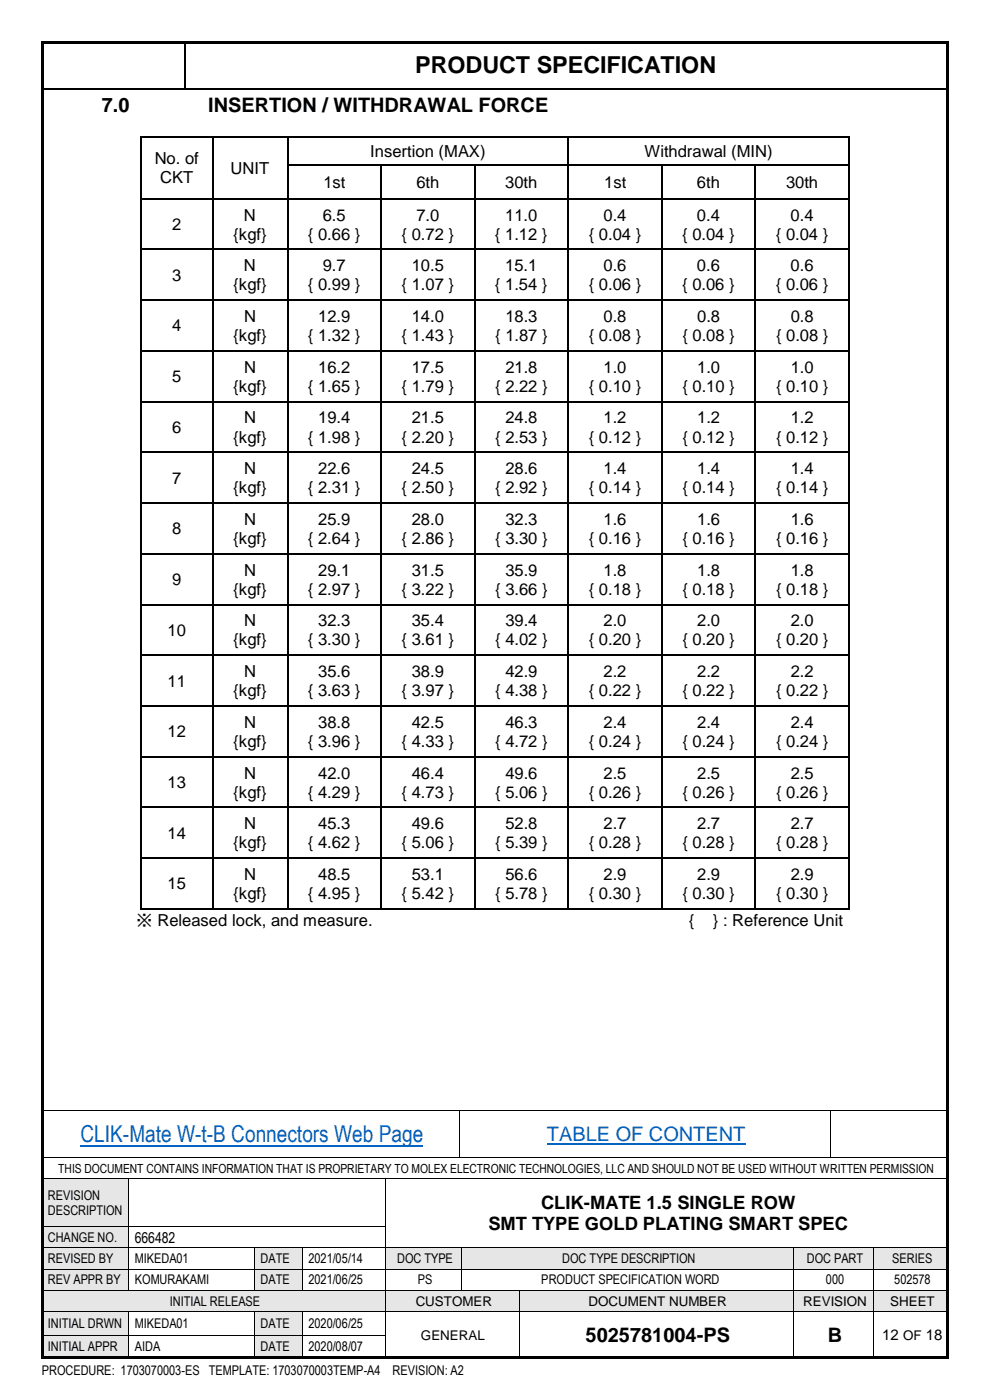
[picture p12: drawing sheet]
<svg xmlns="http://www.w3.org/2000/svg" width="210mm" height="297mm" viewBox="0 0 210 297" stroke-linecap="round" stroke-linejoin="round" font-family="sans-serif">
<defs><g id="words">
<text font-size="5" x="88.1" y="15.5">PRODUCT SPECIFICATION</text>
<text font-size="5" fill="#0563c1" x="17.1" y="242.4">CLIK-Mate W-t-B Connectors Web Page</text>
<g font-size="4.2">
<text x="21.6" y="23.7">7.0</text>
<text x="44.2" y="23.7">INSERTION / WITHDRAWAL FORCE</text>
<text x="124.2" y="284.7">5025781004-PS</text>
<text x="175.6" y="284.7">B</text>
</g>
<text font-size="4.2" fill="#0563c1" x="116" y="242.1">TABLE OF CONTENT</text>
<g font-size="3.9">
<text x="114.8" y="256.5">CLIK-MATE 1.5 SINGLE ROW</text>
<text x="103.6" y="261">SMT TYPE GOLD PLATING SMART SPEC</text>
</g>
<g font-size="3.5">
<text x="32.8" y="34.8">No. of</text>
<text x="78.5" y="33.3">Insertion (MAX)</text>
<text x="136.7" y="33.3">Withdrawal (MIN)</text>
<text x="34" y="38.9">CKT</text>
<text x="48.9" y="36.9">UNIT</text>
<text x="68.6" y="39.9">1st</text>
<text x="88.3" y="39.9">6th</text>
<text x="107.2" y="39.9">30th</text>
<text x="128.2" y="39.9">1st</text>
<text x="147.9" y="39.9">6th</text>
<text x="166.7" y="39.9">30th</text>
<text x="51.7" y="46.8">N</text>
<text x="68.5" y="46.8">6.5</text>
<text x="88.3" y="46.8">7.0</text>
<text x="107.2" y="46.8">11.0</text>
<text x="128" y="46.8">0.4</text>
<text x="147.9" y="46.8">0.4</text>
<text x="167.7" y="46.8">0.4</text>
<text x="36.5" y="48.8">2</text>
<text x="49.5" y="50.8">{kgf}</text>
<text x="65.3" y="50.8">{ 0.66 }</text>
<text x="85.2" y="50.8">{ 0.72 }</text>
<text x="105" y="50.8">{ 1.12 }</text>
<text x="124.9" y="50.8">{ 0.04 }</text>
<text x="144.7" y="50.8">{ 0.04 }</text>
<text x="164.6" y="50.8">{ 0.04 }</text>
<text x="36.5" y="59.6">3</text>
<text x="51.7" y="57.5">N</text>
<text x="68.5" y="57.5">9.7</text>
<text x="87.4" y="57.5">10.5</text>
<text x="107.2" y="57.5">15.1</text>
<text x="128" y="57.5">0.6</text>
<text x="147.9" y="57.5">0.6</text>
<text x="167.7" y="57.5">0.6</text>
<text x="49.5" y="61.6">{kgf}</text>
<text x="65.3" y="61.6">{ 0.99 }</text>
<text x="85.2" y="61.6">{ 1.07 }</text>
<text x="105" y="61.6">{ 1.54 }</text>
<text x="124.9" y="61.6">{ 0.06 }</text>
<text x="144.7" y="61.6">{ 0.06 }</text>
<text x="164.6" y="61.6">{ 0.06 }</text>
<text x="36.5" y="70.3">4</text>
<text x="51.8" y="68.3">N</text>
<text x="67.5" y="68.3">12.9</text>
<text x="87.4" y="68.3">14.0</text>
<text x="107.2" y="68.3">18.3</text>
<text x="128" y="68.3">0.8</text>
<text x="147.9" y="68.3">0.8</text>
<text x="167.8" y="68.3">0.8</text>
<text x="49.5" y="72.4">{kgf}</text>
<text x="65.3" y="72.4">{ 1.32 }</text>
<text x="85.2" y="72.4">{ 1.43 }</text>
<text x="105" y="72.4">{ 1.87 }</text>
<text x="124.9" y="72.4">{ 0.08 }</text>
<text x="144.8" y="72.4">{ 0.08 }</text>
<text x="164.6" y="72.4">{ 0.08 }</text>
<text x="36.5" y="81.1">5</text>
<text x="49.5" y="83.1">{kgf}</text>
<text x="51.8" y="79.1">N</text>
<text x="65.3" y="83.1">{ 1.65 }</text>
<text x="67.5" y="79.1">16.2</text>
<text x="85.2" y="83.1">{ 1.79 }</text>
<text x="87.4" y="79.1">17.5</text>
<text x="105" y="83.1">{ 2.22 }</text>
<text x="107.2" y="79.1">21.8</text>
<text x="124.9" y="83.1">{ 0.10 }</text>
<text x="128" y="79.1">1.0</text>
<text x="144.8" y="83.1">{ 0.10 }</text>
<text x="147.9" y="79.1">1.0</text>
<text x="164.6" y="83.1">{ 0.10 }</text>
<text x="167.8" y="79.1">1.0</text>
<text x="51.8" y="89.8">N</text>
<text x="67.5" y="89.8">19.4</text>
<text x="87.4" y="89.8">21.5</text>
<text x="107.2" y="89.8">24.8</text>
<text x="128" y="89.8">1.2</text>
<text x="147.9" y="89.8">1.2</text>
<text x="167.8" y="89.8">1.2</text>
<text x="36.5" y="91.9">6</text>
<text x="49.5" y="93.9">{kgf}</text>
<text x="65.3" y="93.9">{ 1.98 }</text>
<text x="85.2" y="93.9">{ 2.20 }</text>
<text x="105" y="93.9">{ 2.53 }</text>
<text x="124.9" y="93.9">{ 0.12 }</text>
<text x="144.8" y="93.9">{ 0.12 }</text>
<text x="164.6" y="93.9">{ 0.12 }</text>
<text x="51.8" y="100.6">N</text>
<text x="67.5" y="100.6">22.6</text>
<text x="87.4" y="100.6">24.5</text>
<text x="107.2" y="100.6">28.6</text>
<text x="128" y="100.6">1.4</text>
<text x="147.9" y="100.6">1.4</text>
<text x="167.8" y="100.6">1.4</text>
<text x="36.5" y="102.6">7</text>
<text x="49.5" y="104.7">{kgf}</text>
<text x="65.3" y="104.7">{ 2.31 }</text>
<text x="85.2" y="104.7">{ 2.50 }</text>
<text x="105" y="104.7">{ 2.92 }</text>
<text x="124.9" y="104.7">{ 0.14 }</text>
<text x="144.8" y="104.7">{ 0.14 }</text>
<text x="164.6" y="104.7">{ 0.14 }</text>
<text x="36.5" y="113.4">8</text>
<text x="51.8" y="111.4">N</text>
<text x="67.5" y="111.4">25.9</text>
<text x="87.4" y="111.4">28.0</text>
<text x="107.2" y="111.4">32.3</text>
<text x="128" y="111.4">1.6</text>
<text x="147.9" y="111.4">1.6</text>
<text x="167.8" y="111.4">1.6</text>
<text x="49.5" y="115.4">{kgf}</text>
<text x="65.3" y="115.4">{ 2.64 }</text>
<text x="85.2" y="115.4">{ 2.86 }</text>
<text x="105" y="115.4">{ 3.30 }</text>
<text x="124.9" y="115.4">{ 0.16 }</text>
<text x="144.8" y="115.4">{ 0.16 }</text>
<text x="164.6" y="115.4">{ 0.16 }</text>
<text x="36.5" y="124.1">9</text>
<text x="51.8" y="122.1">N</text>
<text x="67.5" y="122.1">29.1</text>
<text x="87.4" y="122.1">31.5</text>
<text x="107.2" y="122.1">35.9</text>
<text x="128" y="122.1">1.8</text>
<text x="147.9" y="122.1">1.8</text>
<text x="167.8" y="122.1">1.8</text>
<text x="49.5" y="126.2">{kgf}</text>
<text x="65.3" y="126.2">{ 2.97 }</text>
<text x="85.2" y="126.2">{ 3.22 }</text>
<text x="105" y="126.2">{ 3.66 }</text>
<text x="124.9" y="126.2">{ 0.18 }</text>
<text x="144.8" y="126.2">{ 0.18 }</text>
<text x="164.6" y="126.2">{ 0.18 }</text>
<text x="35.6" y="134.9">10</text>
<text x="49.5" y="136.9">{kgf}</text>
<text x="51.8" y="132.9">N</text>
<text x="65.3" y="136.9">{ 3.30 }</text>
<text x="67.5" y="132.9">32.3</text>
<text x="85.2" y="136.9">{ 3.61 }</text>
<text x="87.4" y="132.9">35.4</text>
<text x="105" y="136.9">{ 4.02 }</text>
<text x="107.2" y="132.9">39.4</text>
<text x="124.9" y="136.9">{ 0.20 }</text>
<text x="128" y="132.9">2.0</text>
<text x="144.8" y="136.9">{ 0.20 }</text>
<text x="147.9" y="132.9">2.0</text>
<text x="164.6" y="136.9">{ 0.20 }</text>
<text x="167.8" y="132.9">2.0</text>
<text x="51.8" y="143.7">N</text>
<text x="67.5" y="143.7">35.6</text>
<text x="87.4" y="143.7">38.9</text>
<text x="107.2" y="143.7">42.9</text>
<text x="128" y="143.7">2.2</text>
<text x="147.9" y="143.7">2.2</text>
<text x="167.8" y="143.7">2.2</text>
<text x="35.6" y="145.7">11</text>
<text x="49.5" y="147.7">{kgf}</text>
<text x="65.3" y="147.7">{ 3.63 }</text>
<text x="85.2" y="147.7">{ 3.97 }</text>
<text x="105" y="147.7">{ 4.38 }</text>
<text x="124.9" y="147.7">{ 0.22 }</text>
<text x="144.8" y="147.7">{ 0.22 }</text>
<text x="164.6" y="147.7">{ 0.22 }</text>
<text x="51.8" y="154.4">N</text>
<text x="67.5" y="154.4">38.8</text>
<text x="87.4" y="154.4">42.5</text>
<text x="107.2" y="154.4">46.3</text>
<text x="128" y="154.4">2.4</text>
<text x="147.9" y="154.4">2.4</text>
<text x="167.8" y="154.4">2.4</text>
<text x="35.6" y="156.4">12</text>
<text x="49.5" y="158.5">{kgf}</text>
<text x="65.3" y="158.5">{ 3.96 }</text>
<text x="85.2" y="158.5">{ 4.33 }</text>
<text x="105" y="158.5">{ 4.72 }</text>
<text x="124.9" y="158.5">{ 0.24 }</text>
<text x="144.8" y="158.5">{ 0.24 }</text>
<text x="164.6" y="158.5">{ 0.24 }</text>
<text x="35.6" y="167.2">13</text>
<text x="51.8" y="165.2">N</text>
<text x="67.5" y="165.2">42.0</text>
<text x="87.4" y="165.2">46.4</text>
<text x="107.2" y="165.2">49.6</text>
<text x="128" y="165.2">2.5</text>
<text x="147.9" y="165.2">2.5</text>
<text x="167.8" y="165.2">2.5</text>
<text x="49.5" y="169.2">{kgf}</text>
<text x="65.3" y="169.2">{ 4.29 }</text>
<text x="85.2" y="169.2">{ 4.73 }</text>
<text x="105" y="169.2">{ 5.06 }</text>
<text x="124.9" y="169.2">{ 0.26 }</text>
<text x="144.8" y="169.2">{ 0.26 }</text>
<text x="164.6" y="169.2">{ 0.26 }</text>
<text x="35.6" y="178">14</text>
<text x="49.5" y="180">{kgf}</text>
<text x="51.8" y="175.9">N</text>
<text x="65.3" y="180">{ 4.62 }</text>
<text x="67.5" y="175.9">45.3</text>
<text x="85.2" y="180">{ 5.06 }</text>
<text x="87.4" y="175.9">49.6</text>
<text x="105" y="180">{ 5.39 }</text>
<text x="107.2" y="175.9">52.8</text>
<text x="124.9" y="180">{ 0.28 }</text>
<text x="128" y="175.9">2.7</text>
<text x="144.8" y="180">{ 0.28 }</text>
<text x="147.9" y="175.9">2.7</text>
<text x="164.6" y="180">{ 0.28 }</text>
<text x="167.8" y="175.9">2.7</text>
<text x="35.6" y="188.7">15</text>
<text x="49.5" y="190.7">{kgf}</text>
<text x="51.8" y="186.7">N</text>
<text x="65.3" y="190.7">{ 4.95 }</text>
<text x="67.5" y="186.7">48.5</text>
<text x="85.2" y="190.7">{ 5.42 }</text>
<text x="87.4" y="186.7">53.1</text>
<text x="105" y="190.7">{ 5.78 }</text>
<text x="107.2" y="186.7">56.6</text>
<text x="124.9" y="190.7">{ 0.30 }</text>
<text x="128" y="186.7">2.9</text>
<text x="144.8" y="190.7">{ 0.30 }</text>
<text x="147.9" y="186.7">2.9</text>
<text x="164.6" y="190.7">{ 0.30 }</text>
<text x="167.8" y="186.7">2.9</text>
<text x="28.9" y="196.5">※ Released lock, and measure.</text>
<text x="146.2" y="196.5">{</text>
<text x="151.2" y="196.5">} : Reference Unit</text>
</g>
<g font-size="3.2">
<text x="28.6" y="263.6">666482</text>
<text x="187.1" y="284.3">12 OF 18</text>
</g>
<g font-size="2.8">
<text x="10.2" y="254.5">REVISION</text>
<text x="10.2" y="257.8">DESCRIPTION</text>
<text x="10.2" y="263.5">CHANGE NO.</text>
<text x="10.2" y="268">REVISED BY</text>
<text x="28.6" y="268">MIKEDA01</text>
<text x="55.3" y="268">DATE</text>
<text x="65.4" y="268">2021/05/14</text>
<text x="84.3" y="268">DOC TYPE</text>
<text x="119.3" y="268">DOC TYPE DESCRIPTION</text>
<text x="171.1" y="268">DOC PART</text>
<text x="189.3" y="268">SERIES</text>
<text x="10.2" y="272.5">REV APPR BY</text>
<text x="28.6" y="272.5">KOMURAKAMI</text>
<text x="55.3" y="272.5">DATE</text>
<text x="65.4" y="272.5">2021/06/25</text>
<text x="88.6" y="272.5">PS</text>
<text x="114.8" y="272.5">PRODUCT SPECIFICATION WORD</text>
<text x="175.2" y="272.5">000</text>
<text x="189.7" y="272.5">502578</text>
<text x="10.2" y="281.8">INITIAL DRWN</text>
<text x="28.6" y="281.8">MIKEDA01</text>
<text x="36" y="277">INITIAL RELEASE</text>
<text x="55.3" y="281.8">DATE</text>
<text x="65.4" y="281.8">2020/06/25</text>
<text x="88.2" y="277">CUSTOMER</text>
<text x="124.9" y="277">DOCUMENT NUMBER</text>
<text x="170.4" y="277">REVISION</text>
<text x="188.8" y="277">SHEET</text>
<text x="10.2" y="286.7">INITIAL APPR</text>
<text x="28.6" y="286.7">AIDA</text>
<text x="55.3" y="286.7">DATE</text>
<text x="65.4" y="286.7">2020/08/07</text>
<text x="89.3" y="284.2">GENERAL</text>
<text x="8.9" y="291.8">PROCEDURE: 1703070003-ES TEMPLATE: 1703070003TEMP-A4</text>
<text x="83.3" y="291.8">REVISION: A2</text>
</g>
<text font-size="2.7" x="12.4" y="248.8">THIS DOCUMENT CONTAINS INFORMATION THAT IS PROPRIETARY TO MOLEX ELECTRONIC TECHNOLOGIES, LLC AND SHOULD NOT BE USED WITHOUT WRITTEN PERMISSION</text>
</g></defs>
<g fill="#000">
<path d="M39 8.9h.3v.2h-.3z" fill-rule="evenodd"/>
<path d="M39 18.7h.3v.3h-.3z" fill-rule="evenodd"/>
<path d="M97.4 235.5h.2v.2h-.2z" fill-rule="evenodd"/>
<path d="M176 235.5h.2v.2h-.2z" fill-rule="evenodd"/>
<path d="M97.4 245.5h.2v.2h-.2z" fill-rule="evenodd"/>
<path d="M176 245.5h.2v.2h-.2z" fill-rule="evenodd"/>
</g>
<path d="M8.8 18.8h30.2M39.2 9.1v9.6M39.3 18.8h161.6" fill="none" stroke="#000" stroke-width=".34"/>
<path d="M17.1 243h72.7" fill="none" stroke="#0563c1" stroke-width=".38"/>
<path d="M116 242.7h42.1" fill="none" stroke="#0563c1" stroke-width=".3"/>
<path d="M8.9 235.6h88.5M97.5 235.7v9.8M97.6 235.6h78.4M176.1 235.7v9.8M176.2 235.6h24.9M8.9 245.6h88.5M97.6 245.6h78.4M176.2 245.6h24.9" fill="none" stroke="#000" stroke-width=".21"/>
<g fill="#e6e6e6">
<path d="M8.9 250.2h18.3v10h-18.3z" fill-rule="evenodd"/>
<path d="M10.2 252h16.4v3.2h-16.4z" fill-rule="evenodd"/>
<path d="M10.2 255.2h16.4v3.2h-16.4z" fill-rule="evenodd"/>
</g>
<path d="M8.9 250.1h18.3M27.3 250.2v10M27.4 250.1h54.4M81.8 250.2v10M81.9 250.1h119.2" fill="none" stroke="#000" stroke-width=".21"/>
<g fill="#000">
<path d="M27.2 250h.2v.2h-.2z" fill-rule="evenodd"/>
<path d="M81.8 250h.1v.2h-.1z" fill-rule="evenodd"/>
</g>
<g fill="#e6e6e6">
<path d="M8.9 260.3h18.3v4.4h-18.3z" fill-rule="evenodd"/>
<path d="M10.2 260.9h16.4v3.3h-16.4z" fill-rule="evenodd"/>
</g>
<path d="M8.9 260.3h18.3M27.3 260.3v4.4M27.4 260.3h54.4M81.8 260.3v4.4" fill="none" stroke="#000" stroke-width=".21"/>
<g fill="#000">
<path d="M27.2 260.2h.2v.1h-.2z" fill-rule="evenodd"/>
<path d="M81.8 260.2h.1v.1h-.1z" fill-rule="evenodd"/>
</g>
<g fill="#e6e6e6">
<path d="M8.9 264.9h18.3v4.3h-18.3z" fill-rule="evenodd"/>
<path d="M10.2 265.4h16.4v3.2h-16.4z" fill-rule="evenodd"/>
</g>
<g fill="#fff">
<path d="M27.4 264.9h26.5v4.3h-26.5z" fill-rule="evenodd"/>
<path d="M28.6 265.4h24.7v3.2h-24.7z" fill-rule="evenodd"/>
</g>
<g fill="#e6e6e6">
<path d="M54.1 264.9h10v4.3h-10z" fill-rule="evenodd"/>
<path d="M55.3 265.4h8.1v3.2h-8.1z" fill-rule="evenodd"/>
<path d="M82 264.9h15.9v4.3h-15.9z" fill-rule="evenodd"/>
<path d="M83.2 265.4h14v3.2h-14z" fill-rule="evenodd"/>
<path d="M98.1 264.9h70.2v4.3h-70.2z" fill-rule="evenodd"/>
<path d="M99.2 265.4h68.4v3.2h-68.4z" fill-rule="evenodd"/>
<path d="M168.4 264.9h16.9v4.3h-16.9z" fill-rule="evenodd"/>
<path d="M169.6 265.4h15.1v3.2h-15.1z" fill-rule="evenodd"/>
<path d="M185.5 264.9h15.6v4.3h-15.6z" fill-rule="evenodd"/>
<path d="M186.7 265.4h13.7v3.2h-13.7z" fill-rule="evenodd"/>
</g>
<g fill="none" stroke="#000" stroke-width=".21">
<path d="M8.9 264.7h18.3M27.3 264.8v4.4M27.4 264.7h26.5M54 264.8v4.4M54.1 264.7h10M64.1 264.8v4.4M64.2 264.7h17.6M81.8 264.8v4.4M81.9 264.7h15.9M97.9 264.8v4.4M98 264.7h70.3M168.4 264.8v4.4"/>
<path d="M168.4 264.7h16.9M185.4 264.8v4.4M185.5 264.7h15.6"/>
</g>
<g fill="#000">
<path d="M27.2 264.7h.2v.1h-.2z" fill-rule="evenodd"/>
<path d="M53.9 264.7h.2v.1h-.2z" fill-rule="evenodd"/>
<path d="M64.1 264.7h.1v.1h-.1z" fill-rule="evenodd"/>
<path d="M81.8 264.7h.1v.1h-.1z" fill-rule="evenodd"/>
<path d="M97.8 264.7h.2v.1h-.2z" fill-rule="evenodd"/>
<path d="M168.3 264.7h.1v.1h-.1z" fill-rule="evenodd"/>
<path d="M185.3 264.7h.2v.1h-.2z" fill-rule="evenodd"/>
</g>
<g fill="#e6e6e6">
<path d="M8.9 269.4h18.3v4.3h-18.3z" fill-rule="evenodd"/>
<path d="M10.2 269.9h16.4v3.2h-16.4z" fill-rule="evenodd"/>
</g>
<g fill="#fff">
<path d="M27.4 269.4h26.5v4.3h-26.5z" fill-rule="evenodd"/>
<path d="M28.6 269.9h24.7v3.2h-24.7z" fill-rule="evenodd"/>
</g>
<g fill="#e6e6e6">
<path d="M54.1 269.4h10v4.3h-10z" fill-rule="evenodd"/>
<path d="M55.3 269.9h8.1v3.2h-8.1z" fill-rule="evenodd"/>
</g>
<g fill="#fff">
<path d="M64.3 269.4h17.5v4.3h-17.5z" fill-rule="evenodd"/>
<path d="M65.4 269.9h15.7v3.2h-15.7z" fill-rule="evenodd"/>
</g>
<g fill="none" stroke="#000" stroke-width=".21">
<path d="M8.9 269.3h18.3M27.3 269.4v4.3M27.4 269.3h26.5M54 269.4v4.3M54.1 269.3h10M64.1 269.4v4.3M64.2 269.3h17.6M81.8 269.4v4.3M81.9 269.3h15.9M97.9 269.4v4.3M98 269.3h70.3M168.4 269.4v4.3"/>
<path d="M168.4 269.3h16.9M185.4 269.4v4.3M185.5 269.3h15.6"/>
</g>
<g fill="#000">
<path d="M27.2 269.2h.2v.2h-.2z" fill-rule="evenodd"/>
<path d="M53.9 269.2h.2v.2h-.2z" fill-rule="evenodd"/>
<path d="M64.1 269.2h.1v.2h-.1z" fill-rule="evenodd"/>
<path d="M81.8 269.2h.1v.2h-.1z" fill-rule="evenodd"/>
<path d="M97.8 269.2h.2v.2h-.2z" fill-rule="evenodd"/>
<path d="M168.3 269.2h.1v.2h-.1z" fill-rule="evenodd"/>
<path d="M185.3 269.2h.2v.2h-.2z" fill-rule="evenodd"/>
</g>
<g fill="#e6e6e6">
<path d="M8.9 273.8h72.9v4.4h-72.9z" fill-rule="evenodd"/>
<path d="M10.2 274.4h70.9v3.2h-70.9z" fill-rule="evenodd"/>
<path d="M82 273.8h28.1v4.4h-28.1z" fill-rule="evenodd"/>
<path d="M83.2 274.4h26.2v3.3h-26.2z" fill-rule="evenodd"/>
<path d="M110.3 273.8h58v4.4h-58z" fill-rule="evenodd"/>
<path d="M111.5 274.4h56.1v3.3h-56.1z" fill-rule="evenodd"/>
<path d="M168.4 273.8h16.9v4.4h-16.9z" fill-rule="evenodd"/>
<path d="M169.6 274.4h15.1v3.3h-15.1z" fill-rule="evenodd"/>
<path d="M185.5 273.8h15.6v4.4h-15.6z" fill-rule="evenodd"/>
<path d="M186.7 274.4h13.7v3.3h-13.7z" fill-rule="evenodd"/>
</g>
<g fill="none" stroke="#000" stroke-width=".21">
<path d="M8.9 273.8h18.3M27.4 273.8h26.5M54.1 273.8h10M64.2 273.8h17.6M81.8 273.8v4.4M81.9 273.8h15.9M98 273.8h12.1M110.2 273.8v4.4M110.3 273.8h58M168.4 273.8v4.4M168.4 273.8h16.9M185.4 273.8v4.4"/>
<path d="M185.5 273.8h15.6"/>
</g>
<g fill="#000">
<path d="M27.2 273.7h.2v.1h-.2z" fill-rule="evenodd"/>
<path d="M53.9 273.7h.2v.1h-.2z" fill-rule="evenodd"/>
<path d="M64.1 273.7h.1v.1h-.1z" fill-rule="evenodd"/>
<path d="M81.8 273.7h.1v.1h-.1z" fill-rule="evenodd"/>
<path d="M97.8 273.7h.2v.1h-.2z" fill-rule="evenodd"/>
<path d="M110.1 273.7h.2v.1h-.2z" fill-rule="evenodd"/>
<path d="M168.3 273.7h.1v.1h-.1z" fill-rule="evenodd"/>
<path d="M185.3 273.7h.2v.1h-.2z" fill-rule="evenodd"/>
</g>
<g fill="#e6e6e6">
<path d="M8.9 278.3h18.3v5h-18.3z" fill-rule="evenodd"/>
<path d="M10.2 279.2h16.4v3.2h-16.4z" fill-rule="evenodd"/>
<path d="M54.1 278.3h10v5h-10z" fill-rule="evenodd"/>
<path d="M55.3 279.2h8.1v3.2h-8.1z" fill-rule="evenodd"/>
</g>
<g fill="#fff">
<path d="M110.3 278.3h58v9.7h-58z" fill-rule="evenodd"/>
<path d="M111.5 280.7h56.1v4.9h-56.1z" fill-rule="evenodd"/>
<path d="M168.4 278.3h16.9v9.7h-16.9z" fill-rule="evenodd"/>
<path d="M169.6 280.7h15.1v4.9h-15.1z" fill-rule="evenodd"/>
<path d="M185.5 278.3h15.6v9.7h-15.6z" fill-rule="evenodd"/>
<path d="M186.7 281.3h13.7v3.7h-13.7z" fill-rule="evenodd"/>
</g>
<g fill="none" stroke="#000" stroke-width=".21">
<path d="M8.9 278.2h18.3M27.3 278.3v5M27.4 278.2h26.5M54 278.3v5M54.1 278.2h10M64.1 278.3v5M64.2 278.2h17.6M81.8 278.3v5M81.9 278.2h28.2M110.2 278.3v5M110.3 278.2h58M168.4 278.3v5"/>
<path d="M168.4 278.2h16.9M185.4 278.3v5M185.5 278.2h15.6"/>
</g>
<g fill="#000">
<path d="M27.2 278.2h.2v.1h-.2z" fill-rule="evenodd"/>
<path d="M53.9 278.2h.2v.1h-.2z" fill-rule="evenodd"/>
<path d="M64.1 278.2h.1v.1h-.1z" fill-rule="evenodd"/>
<path d="M81.8 278.2h.1v.1h-.1z" fill-rule="evenodd"/>
<path d="M110.1 278.2h.2v.1h-.2z" fill-rule="evenodd"/>
<path d="M168.3 278.2h.1v.1h-.1z" fill-rule="evenodd"/>
<path d="M185.3 278.2h.2v.1h-.2z" fill-rule="evenodd"/>
</g>
<g fill="#e6e6e6">
<path d="M8.9 283.4h18.3v4.6h-18.3z" fill-rule="evenodd"/>
<path d="M10.2 284.1h16.4v3.3h-16.4z" fill-rule="evenodd"/>
<path d="M54.1 283.4h10v4.6h-10z" fill-rule="evenodd"/>
<path d="M55.3 284.1h8.1v3.3h-8.1z" fill-rule="evenodd"/>
</g>
<path d="M8.9 283.3h18.3M27.3 283.4v4.6M27.4 283.3h26.5M54 283.4v4.6M54.1 283.3h10M64.1 283.4v4.6M64.2 283.3h17.6M81.8 283.4v4.6M110.2 283.4v4.6M168.4 283.4v4.6M185.4 283.4v4.6" fill="none" stroke="#000" stroke-width=".21"/>
<g fill="#000">
<path d="M8.8 8.8h.5v.5h-.5z" fill-rule="evenodd"/>
<path d="M8.8 8.8h.5v.5h-.5z" fill-rule="evenodd"/>
<path d="M9.3 8.8h191.4v.5h-191.4z" fill-rule="evenodd"/>
<path d="M200.7 8.8h.6v.5h-.6z" fill-rule="evenodd"/>
<path d="M200.7 8.8h.6v.5h-.6z" fill-rule="evenodd"/>
<path d="M29.8 28.9h.3v.3h-.3z" fill-rule="evenodd"/>
<path d="M29.8 28.9h.3v.3h-.3z" fill-rule="evenodd"/>
<path d="M29.8 34.9h.3v.3h-.3z" fill-rule="evenodd"/>
<path d="M45 28.9h.3v.3h-.3z" fill-rule="evenodd"/>
<path d="M45 34.9h.3v.3h-.3z" fill-rule="evenodd"/>
<path d="M60.9 28.9h.2v.3h-.2z" fill-rule="evenodd"/>
<path d="M60.9 34.9h.2v.3h-.2z" fill-rule="evenodd"/>
<path d="M80.7 34.9h.3v.3h-.3z" fill-rule="evenodd"/>
<path d="M100.6 34.9h.3v.3h-.3z" fill-rule="evenodd"/>
<path d="M120.5 28.9h.2v.3h-.2z" fill-rule="evenodd"/>
<path d="M120.5 34.9h.2v.3h-.2z" fill-rule="evenodd"/>
<path d="M140.3 34.9h.3v.3h-.3z" fill-rule="evenodd"/>
<path d="M160.1 34.9h.3v.3h-.3z" fill-rule="evenodd"/>
<path d="M180 28.9h.2v.3h-.2z" fill-rule="evenodd"/>
<path d="M180 28.9h.2v.3h-.2z" fill-rule="evenodd"/>
<path d="M180 34.9h.2v.3h-.2z" fill-rule="evenodd"/>
<path d="M29.8 42h.3v.3h-.3z" fill-rule="evenodd"/>
<path d="M29.8 52.8h.3v.3h-.3z" fill-rule="evenodd"/>
<path d="M45 42h.3v.3h-.3z" fill-rule="evenodd"/>
<path d="M45 52.8h.3v.3h-.3z" fill-rule="evenodd"/>
<path d="M60.9 42h.2v.3h-.2z" fill-rule="evenodd"/>
<path d="M60.9 52.8h.2v.3h-.2z" fill-rule="evenodd"/>
<path d="M80.7 42h.3v.3h-.3z" fill-rule="evenodd"/>
<path d="M80.7 52.8h.3v.3h-.3z" fill-rule="evenodd"/>
<path d="M100.6 42h.3v.3h-.3z" fill-rule="evenodd"/>
<path d="M100.6 52.8h.3v.3h-.3z" fill-rule="evenodd"/>
<path d="M120.5 42h.2v.3h-.2z" fill-rule="evenodd"/>
<path d="M120.5 52.8h.2v.3h-.2z" fill-rule="evenodd"/>
<path d="M140.3 42h.3v.3h-.3z" fill-rule="evenodd"/>
<path d="M140.3 52.8h.3v.3h-.3z" fill-rule="evenodd"/>
<path d="M160.1 42h.3v.3h-.3z" fill-rule="evenodd"/>
<path d="M160.1 52.8h.3v.3h-.3z" fill-rule="evenodd"/>
<path d="M180 42h.2v.3h-.2z" fill-rule="evenodd"/>
<path d="M180 52.8h.2v.3h-.2z" fill-rule="evenodd"/>
<path d="M29.8 63.5h.3v.3h-.3z" fill-rule="evenodd"/>
<path d="M29.8 74.3h.3v.3h-.3z" fill-rule="evenodd"/>
<path d="M45 63.5h.3v.3h-.3z" fill-rule="evenodd"/>
<path d="M45 74.3h.3v.3h-.3z" fill-rule="evenodd"/>
<path d="M60.9 63.5h.2v.3h-.2z" fill-rule="evenodd"/>
<path d="M60.9 74.3h.2v.3h-.2z" fill-rule="evenodd"/>
<path d="M80.7 63.5h.3v.3h-.3z" fill-rule="evenodd"/>
<path d="M80.7 74.3h.3v.3h-.3z" fill-rule="evenodd"/>
<path d="M100.6 63.5h.3v.3h-.3z" fill-rule="evenodd"/>
<path d="M100.6 74.3h.3v.3h-.3z" fill-rule="evenodd"/>
<path d="M120.5 63.5h.2v.3h-.2z" fill-rule="evenodd"/>
<path d="M120.5 74.3h.2v.3h-.2z" fill-rule="evenodd"/>
<path d="M140.3 63.5h.3v.3h-.3z" fill-rule="evenodd"/>
<path d="M140.3 74.3h.3v.3h-.3z" fill-rule="evenodd"/>
<path d="M160.1 63.5h.3v.3h-.3z" fill-rule="evenodd"/>
<path d="M160.1 74.3h.3v.3h-.3z" fill-rule="evenodd"/>
<path d="M180 63.5h.2v.3h-.2z" fill-rule="evenodd"/>
<path d="M180 74.3h.2v.3h-.2z" fill-rule="evenodd"/>
<path d="M29.8 85.1h.3v.3h-.3z" fill-rule="evenodd"/>
<path d="M29.8 95.9h.3v.2h-.3z" fill-rule="evenodd"/>
<path d="M45 85.1h.3v.3h-.3z" fill-rule="evenodd"/>
<path d="M45 95.9h.3v.2h-.3z" fill-rule="evenodd"/>
<path d="M60.9 85.1h.2v.3h-.2z" fill-rule="evenodd"/>
<path d="M60.9 95.9h.2v.2h-.2z" fill-rule="evenodd"/>
<path d="M80.7 85.1h.3v.3h-.3z" fill-rule="evenodd"/>
<path d="M80.7 95.9h.3v.2h-.3z" fill-rule="evenodd"/>
<path d="M100.6 85.1h.3v.3h-.3z" fill-rule="evenodd"/>
<path d="M100.6 95.9h.3v.2h-.3z" fill-rule="evenodd"/>
<path d="M120.5 85.1h.2v.3h-.2z" fill-rule="evenodd"/>
<path d="M120.5 95.9h.2v.2h-.2z" fill-rule="evenodd"/>
<path d="M140.3 85.1h.3v.3h-.3z" fill-rule="evenodd"/>
<path d="M140.3 95.9h.3v.2h-.3z" fill-rule="evenodd"/>
<path d="M160.1 85.1h.3v.3h-.3z" fill-rule="evenodd"/>
<path d="M160.1 95.9h.3v.2h-.3z" fill-rule="evenodd"/>
<path d="M180 85.1h.2v.3h-.2z" fill-rule="evenodd"/>
<path d="M180 95.9h.2v.2h-.2z" fill-rule="evenodd"/>
<path d="M29.8 106.6h.3v.3h-.3z" fill-rule="evenodd"/>
<path d="M29.8 117.4h.3v.2h-.3z" fill-rule="evenodd"/>
<path d="M45 106.6h.3v.3h-.3z" fill-rule="evenodd"/>
<path d="M45 117.4h.3v.2h-.3z" fill-rule="evenodd"/>
<path d="M60.9 106.6h.2v.3h-.2z" fill-rule="evenodd"/>
<path d="M60.9 117.4h.2v.2h-.2z" fill-rule="evenodd"/>
<path d="M80.7 106.6h.3v.3h-.3z" fill-rule="evenodd"/>
<path d="M80.7 117.4h.3v.2h-.3z" fill-rule="evenodd"/>
<path d="M100.6 106.6h.3v.3h-.3z" fill-rule="evenodd"/>
<path d="M100.6 117.4h.3v.2h-.3z" fill-rule="evenodd"/>
<path d="M120.5 106.6h.2v.3h-.2z" fill-rule="evenodd"/>
<path d="M120.5 117.4h.2v.2h-.2z" fill-rule="evenodd"/>
<path d="M140.3 106.6h.3v.3h-.3z" fill-rule="evenodd"/>
<path d="M140.3 117.4h.3v.2h-.3z" fill-rule="evenodd"/>
<path d="M160.1 106.6h.3v.3h-.3z" fill-rule="evenodd"/>
<path d="M160.1 117.4h.3v.2h-.3z" fill-rule="evenodd"/>
<path d="M180 106.6h.2v.3h-.2z" fill-rule="evenodd"/>
<path d="M180 117.4h.2v.2h-.2z" fill-rule="evenodd"/>
<path d="M29.8 128.1h.3v.3h-.3z" fill-rule="evenodd"/>
<path d="M29.8 138.9h.3v.2h-.3z" fill-rule="evenodd"/>
<path d="M45 128.1h.3v.3h-.3z" fill-rule="evenodd"/>
<path d="M45 138.9h.3v.2h-.3z" fill-rule="evenodd"/>
<path d="M60.9 128.1h.2v.3h-.2z" fill-rule="evenodd"/>
<path d="M60.9 138.9h.2v.2h-.2z" fill-rule="evenodd"/>
<path d="M80.7 128.1h.3v.3h-.3z" fill-rule="evenodd"/>
<path d="M80.7 138.9h.3v.2h-.3z" fill-rule="evenodd"/>
<path d="M100.6 128.1h.3v.3h-.3z" fill-rule="evenodd"/>
<path d="M100.6 138.9h.3v.2h-.3z" fill-rule="evenodd"/>
<path d="M120.5 128.1h.2v.3h-.2z" fill-rule="evenodd"/>
<path d="M120.5 138.9h.2v.2h-.2z" fill-rule="evenodd"/>
<path d="M140.3 128.1h.3v.3h-.3z" fill-rule="evenodd"/>
<path d="M140.3 138.9h.3v.2h-.3z" fill-rule="evenodd"/>
<path d="M160.1 128.1h.3v.3h-.3z" fill-rule="evenodd"/>
<path d="M160.1 138.9h.3v.2h-.3z" fill-rule="evenodd"/>
<path d="M180 128.1h.2v.3h-.2z" fill-rule="evenodd"/>
<path d="M180 138.9h.2v.2h-.2z" fill-rule="evenodd"/>
<path d="M29.8 149.7h.3v.2h-.3z" fill-rule="evenodd"/>
<path d="M45 149.7h.3v.2h-.3z" fill-rule="evenodd"/>
<path d="M60.9 149.7h.2v.2h-.2z" fill-rule="evenodd"/>
<path d="M80.7 149.7h.3v.2h-.3z" fill-rule="evenodd"/>
<path d="M100.6 149.7h.3v.2h-.3z" fill-rule="evenodd"/>
<path d="M120.5 149.7h.2v.2h-.2z" fill-rule="evenodd"/>
<path d="M140.3 149.7h.3v.2h-.3z" fill-rule="evenodd"/>
<path d="M160.1 149.7h.3v.2h-.3z" fill-rule="evenodd"/>
<path d="M180 149.7h.2v.2h-.2z" fill-rule="evenodd"/>
<path d="M29.8 160.4h.3v.3h-.3z" fill-rule="evenodd"/>
<path d="M29.8 171.2h.3v.2h-.3z" fill-rule="evenodd"/>
<path d="M45 160.4h.3v.3h-.3z" fill-rule="evenodd"/>
<path d="M45 171.2h.3v.2h-.3z" fill-rule="evenodd"/>
<path d="M60.9 160.4h.2v.3h-.2z" fill-rule="evenodd"/>
<path d="M60.9 171.2h.2v.2h-.2z" fill-rule="evenodd"/>
<path d="M80.7 160.4h.3v.3h-.3z" fill-rule="evenodd"/>
<path d="M80.7 171.2h.3v.2h-.3z" fill-rule="evenodd"/>
<path d="M100.6 160.4h.3v.3h-.3z" fill-rule="evenodd"/>
<path d="M100.6 171.2h.3v.2h-.3z" fill-rule="evenodd"/>
<path d="M120.5 160.4h.2v.3h-.2z" fill-rule="evenodd"/>
<path d="M120.5 171.2h.2v.2h-.2z" fill-rule="evenodd"/>
<path d="M140.3 160.4h.3v.3h-.3z" fill-rule="evenodd"/>
<path d="M140.3 171.2h.3v.2h-.3z" fill-rule="evenodd"/>
<path d="M160.1 160.4h.3v.3h-.3z" fill-rule="evenodd"/>
<path d="M160.1 171.2h.3v.2h-.3z" fill-rule="evenodd"/>
<path d="M180 160.4h.2v.3h-.2z" fill-rule="evenodd"/>
<path d="M180 171.2h.2v.2h-.2z" fill-rule="evenodd"/>
<path d="M29.8 181.9h.3v.3h-.3z" fill-rule="evenodd"/>
<path d="M29.8 192.7h.3v.2h-.3z" fill-rule="evenodd"/>
<path d="M29.8 192.7h.3v.2h-.3z" fill-rule="evenodd"/>
<path d="M45 181.9h.3v.3h-.3z" fill-rule="evenodd"/>
<path d="M45 192.7h.3v.2h-.3z" fill-rule="evenodd"/>
<path d="M60.9 181.9h.2v.3h-.2z" fill-rule="evenodd"/>
<path d="M60.9 192.7h.2v.2h-.2z" fill-rule="evenodd"/>
<path d="M80.7 181.9h.3v.3h-.3z" fill-rule="evenodd"/>
<path d="M80.7 192.7h.3v.2h-.3z" fill-rule="evenodd"/>
<path d="M100.6 181.9h.3v.3h-.3z" fill-rule="evenodd"/>
<path d="M100.6 192.7h.3v.2h-.3z" fill-rule="evenodd"/>
<path d="M120.5 181.9h.2v.3h-.2z" fill-rule="evenodd"/>
<path d="M120.5 192.7h.2v.2h-.2z" fill-rule="evenodd"/>
<path d="M140.3 181.9h.3v.3h-.3z" fill-rule="evenodd"/>
<path d="M140.3 192.7h.3v.2h-.3z" fill-rule="evenodd"/>
<path d="M160.1 181.9h.3v.3h-.3z" fill-rule="evenodd"/>
<path d="M160.1 192.7h.3v.2h-.3z" fill-rule="evenodd"/>
<path d="M180 181.9h.2v.3h-.2z" fill-rule="evenodd"/>
<path d="M180 192.7h.2v.2h-.2z" fill-rule="evenodd"/>
<path d="M180 192.7h.2v.2h-.2z" fill-rule="evenodd"/>
<path d="M8.8 9.3h.5v278.4h-.5z" fill-rule="evenodd"/>
<path d="M8.8 287.7h.5v.5h-.5z" fill-rule="evenodd"/>
<path d="M8.8 287.7h.5v.5h-.5z" fill-rule="evenodd"/>
<path d="M9.3 287.7h191.4v.5h-191.4z" fill-rule="evenodd"/>
<path d="M27.2 283.3h.2v.1h-.2z" fill-rule="evenodd"/>
<path d="M53.9 283.3h.2v.1h-.2z" fill-rule="evenodd"/>
<path d="M64.1 283.3h.1v.1h-.1z" fill-rule="evenodd"/>
<path d="M81.8 283.3h.1v.1h-.1z" fill-rule="evenodd"/>
<path d="M110.1 283.3h.2v.1h-.2z" fill-rule="evenodd"/>
<path d="M168.3 283.3h.1v.1h-.1z" fill-rule="evenodd"/>
<path d="M185.3 283.3h.2v.1h-.2z" fill-rule="evenodd"/>
<path d="M200.7 9.3h.6v278.4h-.6z" fill-rule="evenodd"/>
<path d="M200.7 287.7h.6v.5h-.6z" fill-rule="evenodd"/>
<path d="M200.7 287.7h.6v.5h-.6z" fill-rule="evenodd"/>
</g>
<g fill="none" stroke="#000" stroke-width=".25">
<path d="M29.9 29.2v5.7M29.9 35.2v6.8M30.1 29h14.9M45.1 29.2v5.7M45.1 35.2v6.8M45.3 29h15.6M61 29.2v5.7M61 35.2v6.8M61.1 29h59.4M61.1 35.1h19.6M80.9 35.2v6.8M81 35.1h19.6"/>
<path d="M100.7 35.2v6.8M100.9 35.1h19.6M120.6 29.2v5.7M120.6 35.2v6.8M120.7 29h59.3M120.7 35.1h19.6M140.4 35.2v6.8M140.6 35.1h19.5M160.3 35.2v6.8M160.4 35.1h19.6M180.1 29.2v5.7M180.1 35.2v6.8"/>
<path d="M29.9 42.3v10.5M29.9 53.1v10.4M30.1 42.2h14.9M30.1 52.9h14.9M45.1 42.3v10.5M45.1 53.1v10.4M45.3 42.2h15.6M45.3 52.9h15.6M61 42.3v10.5M61 53.1v10.4M61.1 42.2h19.6M61.1 52.9h19.6"/>
<path d="M80.9 42.3v10.5M80.9 53.1v10.4M81 42.2h19.6M81 52.9h19.6M100.7 42.3v10.5M100.7 53.1v10.4M100.9 42.2h19.6M100.9 52.9h19.6M120.6 42.3v10.5M120.6 53.1v10.4M120.7 42.2h19.6M120.7 52.9h19.6"/>
<path d="M140.4 42.3v10.5M140.4 53.1v10.4M140.6 42.2h19.5M140.6 52.9h19.5M160.3 42.3v10.5M160.3 53.1v10.4M160.4 42.2h19.6M160.4 52.9h19.6M180.1 42.3v10.5M180.1 53.1v10.4M29.9 63.8v10.5M29.9 74.6v10.5"/>
<path d="M30.1 63.7h14.9M30.1 74.4h14.9M45.1 63.8v10.5M45.1 74.6v10.5M45.3 63.7h15.6M45.3 74.4h15.6M61 63.8v10.5M61 74.6v10.5M61.1 63.7h19.6M61.1 74.4h19.6M80.9 63.8v10.5M80.9 74.6v10.5"/>
<path d="M81 63.7h19.6M81 74.4h19.6M100.7 63.8v10.5M100.7 74.6v10.5M100.9 63.7h19.6M100.9 74.4h19.6M120.6 63.8v10.5M120.6 74.6v10.5M120.7 63.7h19.6M120.7 74.4h19.6M140.4 63.8v10.5M140.4 74.6v10.5"/>
<path d="M140.6 63.7h19.5M140.6 74.4h19.5M160.3 63.8v10.5M160.3 74.6v10.5M160.4 63.7h19.6M160.4 74.4h19.6M180.1 63.8v10.5M180.1 74.6v10.5M29.9 85.4v10.5M29.9 96.1v10.5M30.1 85.2h14.9M30.1 96h14.9"/>
<path d="M45.1 85.4v10.5M45.1 96.1v10.5M45.3 85.2h15.6M45.3 96h15.6M61 85.4v10.5M61 96.1v10.5M61.1 85.2h19.6M61.1 96h19.6M80.9 85.4v10.5M80.9 96.1v10.5M81 85.2h19.6M81 96h19.6"/>
<path d="M100.7 85.4v10.5M100.7 96.1v10.5M100.9 85.2h19.6M100.9 96h19.6M120.6 85.4v10.5M120.6 96.1v10.5M120.7 85.2h19.6M120.7 96h19.6M140.4 85.4v10.5M140.4 96.1v10.5M140.6 85.2h19.5M140.6 96h19.5"/>
<path d="M160.3 85.4v10.5M160.3 96.1v10.5M160.4 85.2h19.6M160.4 96h19.6M180.1 85.4v10.5M180.1 96.1v10.5M29.9 106.9v10.5M29.9 117.6v10.5M30.1 106.7h14.9M30.1 117.5h14.9M45.1 106.9v10.5M45.1 117.6v10.5"/>
<path d="M45.3 106.7h15.6M45.3 117.5h15.6M61 106.9v10.5M61 117.6v10.5M61.1 106.7h19.6M61.1 117.5h19.6M80.9 106.9v10.5M80.9 117.6v10.5M81 106.7h19.6M81 117.5h19.6M100.7 106.9v10.5M100.7 117.6v10.5"/>
<path d="M100.9 106.7h19.6M100.9 117.5h19.6M120.6 106.9v10.5M120.6 117.6v10.5M120.7 106.7h19.6M120.7 117.5h19.6M140.4 106.9v10.5M140.4 117.6v10.5M140.6 106.7h19.5M140.6 117.5h19.5M160.3 106.9v10.5M160.3 117.6v10.5"/>
<path d="M160.4 106.7h19.6M160.4 117.5h19.6M180.1 106.9v10.5M180.1 117.6v10.5M29.9 128.4v10.5M29.9 139.1v10.6M30.1 128.2h14.9M30.1 139h14.9M45.1 128.4v10.5M45.1 139.1v10.6M45.3 128.2h15.6M45.3 139h15.6"/>
<path d="M61 128.4v10.5M61 139.1v10.6M61.1 128.2h19.6M61.1 139h19.6M80.9 128.4v10.5M80.9 139.1v10.6M81 128.2h19.6M81 139h19.6M100.7 128.4v10.5M100.7 139.1v10.6M100.9 128.2h19.6M100.9 139h19.6"/>
<path d="M120.6 128.4v10.5M120.6 139.1v10.6M120.7 128.2h19.6M120.7 139h19.6M140.4 128.4v10.5M140.4 139.1v10.6M140.6 128.2h19.5M140.6 139h19.5M160.3 128.4v10.5M160.3 139.1v10.6M160.4 128.2h19.6M160.4 139h19.6"/>
<path d="M180.1 128.4v10.5M180.1 139.1v10.6M29.9 149.9v10.5M30.1 149.8h14.9M45.1 149.9v10.5M45.3 149.8h15.6M61 149.9v10.5M61.1 149.8h19.6M80.9 149.9v10.5M81 149.8h19.6M100.7 149.9v10.5M100.9 149.8h19.6"/>
<path d="M120.6 149.9v10.5M120.7 149.8h19.6M140.4 149.9v10.5M140.6 149.8h19.5M160.3 149.9v10.5M160.4 149.8h19.6M180.1 149.9v10.5M29.9 160.7v10.5M29.9 171.4v10.5M30.1 160.6h14.9M30.1 171.3h14.9M45.1 160.7v10.5"/>
<path d="M45.1 171.4v10.5M45.3 160.6h15.6M45.3 171.3h15.6M61 160.7v10.5M61 171.4v10.5M61.1 160.6h19.6M61.1 171.3h19.6M80.9 160.7v10.5M80.9 171.4v10.5M81 160.6h19.6M81 171.3h19.6M100.7 160.7v10.5"/>
<path d="M100.7 171.4v10.5M100.9 160.6h19.6M100.9 171.3h19.6M120.6 160.7v10.5M120.6 171.4v10.5M120.7 160.6h19.6M120.7 171.3h19.6M140.4 160.7v10.5M140.4 171.4v10.5M140.6 160.6h19.5M140.6 171.3h19.5M160.3 160.7v10.5"/>
<path d="M160.3 171.4v10.5M160.4 160.6h19.6M160.4 171.3h19.6M180.1 160.7v10.5M180.1 171.4v10.5M29.9 182.2v10.5M30.1 182.1h14.9M30.1 192.8h14.9M45.1 182.2v10.5M45.3 182.1h15.6M45.3 192.8h15.6M61 182.2v10.5"/>
<path d="M61.1 182.1h19.6M61.1 192.8h19.6M80.9 182.2v10.5M81 182.1h19.6M81 192.8h19.6M100.7 182.2v10.5M100.9 182.1h19.6M100.9 192.8h19.6M120.6 182.2v10.5M120.7 182.1h19.6M120.7 192.8h19.6M140.4 182.2v10.5"/>
<path d="M140.6 182.1h19.5M140.6 192.8h19.5M160.3 182.2v10.5M160.4 182.1h19.6M160.4 192.8h19.6M180.1 182.2v10.5"/>
</g>
<use href="#words"/>
</svg>
